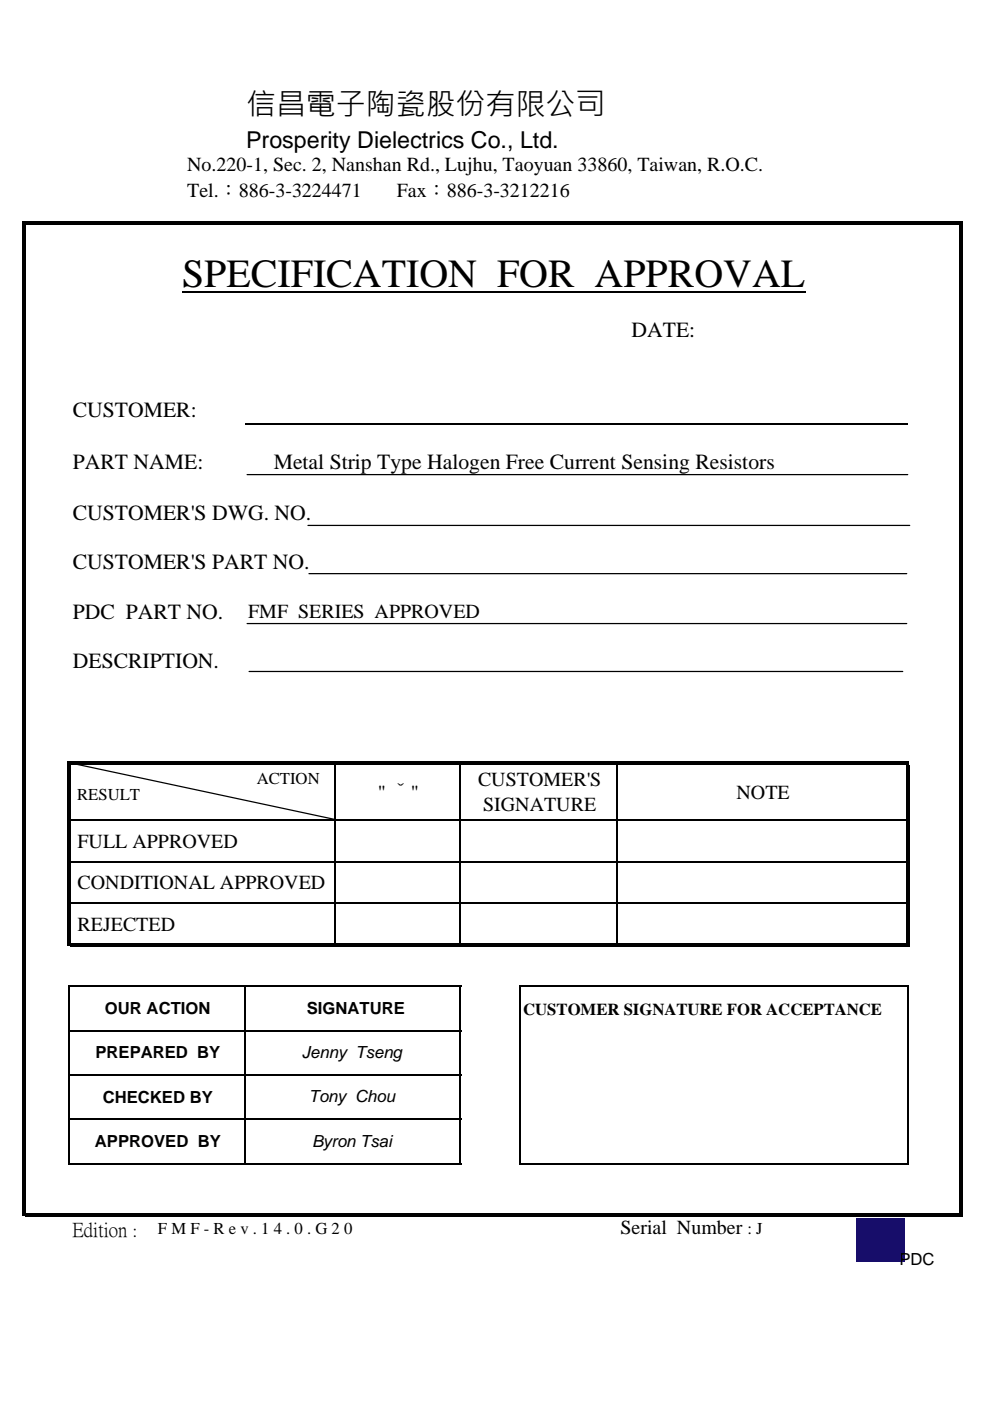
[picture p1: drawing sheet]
<svg xmlns="http://www.w3.org/2000/svg" width="210mm" height="297mm" viewBox="0 0 210 297" stroke-linecap="round" stroke-linejoin="round" font-family="sans-serif">
<defs><g id="words">
<text font-size="8.5" x="38.6" y="60.8">SPECIFICATION FOR APPROVAL</text>
<text font-size="6.3" x="52.2" y="24.3">信昌電子陶瓷股份有限公司</text>
<text font-size="4.9" x="52.2" y="31.3">Prosperity Dielectrics Co., Ltd.</text>
<g font-size="4.6">
<text x="134" y="71.4">DATE:</text>
<text x="15.5" y="88.3">CUSTOMER:</text>
<text x="15.5" y="99.4">PART NAME:</text>
<text x="58.1" y="99.4">Metal Strip Type Halogen Free Current Sensing Resistors</text>
<text x="15.5" y="110.2">CUSTOMER'S DWG. NO.</text>
<text x="15.5" y="120.6">CUSTOMER'S PART NO.</text>
<text x="15.5" y="131.2">PDC PART NO.</text>
<text x="15.5" y="141.6">DESCRIPTION.</text>
</g>
<g font-size="4.2">
<text x="39.7" y="41.8">Tel.：886-3-3224471</text>
<text x="39.7" y="36.2">No.220-1, Sec. 2, Nanshan Rd., Lujhu, Taoyuan 33860, Taiwan, R.O.C.</text>
<text x="84.2" y="41.8">Fax：886-3-3212216</text>
<text x="52.6" y="131">FMF SERIES APPROVED</text>
<text x="101.4" y="166.7">CUSTOMER'S</text>
<text x="80.1" y="169.5">&quot; ˇ&quot;</text>
<text x="102.5" y="172">SIGNATURE</text>
<text x="156.2" y="169.4">NOTE</text>
<text x="16.4" y="179.8">FULL APPROVED</text>
<text x="16.4" y="188.6">CONDITIONAL APPROVED</text>
<text x="16.4" y="197.4">REJECTED</text>
<text x="15.4" y="262">Edition</text>
<text x="131.6" y="261.7">Serial Number</text>
</g>
<g font-size="3.5">
<text x="54.5" y="166.2">ACTION</text>
<text x="16.4" y="169.6">RESULT</text>
<text x="22.3" y="214.9">OUR ACTION</text>
<text x="65.1" y="214.9">SIGNATURE</text>
<text x="111" y="215.1">CUSTOMER SIGNATURE FOR ACCEPTANCE</text>
<text x="20.2" y="224.3">PREPARED BY</text>
<text x="64" y="224.3">Jenny Tseng</text>
<text x="21.8" y="233.8">CHECKED BY</text>
<text x="65.5" y="233.7">Tony Chou</text>
<text x="20.1" y="243.2">APPROVED BY</text>
<text x="66.2" y="243.1">Byron Tsai</text>
<text x="28.2" y="262">:</text>
<text x="33.5" y="261.6">F M F - R e v . 1 4 . 0 . G 2 0</text>
<text x="158.5" y="261.7">: J</text>
<text x="190.8" y="268.2">PDC</text>
</g>
</g></defs>
<path d="M38.6 62h132.2" fill="none" stroke="#000" stroke-width=".42"/>
<path d="M5.5 47h198.8v.6h-198.8zM15 161.5h177.8v.7h-177.8zM14.4 161.5h.6v39.1h-.6zM15 199.9h177.8v.7h-177.8zM192.2 162.2h.6v38.4h-.6zM4.8 47h.7v210.9h-.7zM5.5 257.2h198.8v.7h-198.8zM203.6 47.6h.7v210.3h-.7z" fill="#000"/>
<g fill="none" stroke="#000" stroke-width=".34">
<path d="M51.9 90h140.6M15 173.9h177.2M71 162.2v37.7M97.7 162.2v37.7M130.9 162.2v37.7M15 182.7h177.2M15 191.5h177.2M14.7 208.9v38M14.9 209.1h82.9M14.9 218.5h82.9M51.9 209.3v37.6M97.7 209.3v37.6"/>
<path d="M110.4 208.9v38M110.5 209.1h82.2M192.5 209.3v37.6M14.9 227.9h82.9M14.9 237.3h82.9M14.9 246.8h82.9M110.5 246.8h82.2"/>
</g>
<path d="M14.5 161.7l56.3 12" fill="none" stroke="#000" stroke-width=".26"/>
<g fill="#fff">
<path d="M15.6 165.9h15.4v5.8h-15.4z"/>
<path d="M53.7 162.5h15.6v5.7h-15.6z"/>
</g>
<path d="M52.4 100.6h140.1M65.3 111.4h127.7M65.5 121.6h126.8" fill="none" stroke="#000" stroke-width=".26"/>
<path d="M37.2 31h137.3v13h-137.3z" fill="#fff"/>
<path d="M52.4 132.2h139.9M52.8 142.4h138.7" fill="none" stroke="#000" stroke-width=".26"/>
<path d="M181.5 258.2h10.3v9.3h-10.3z" fill="#170d6a"/>
<use href="#words"/>
</svg>
